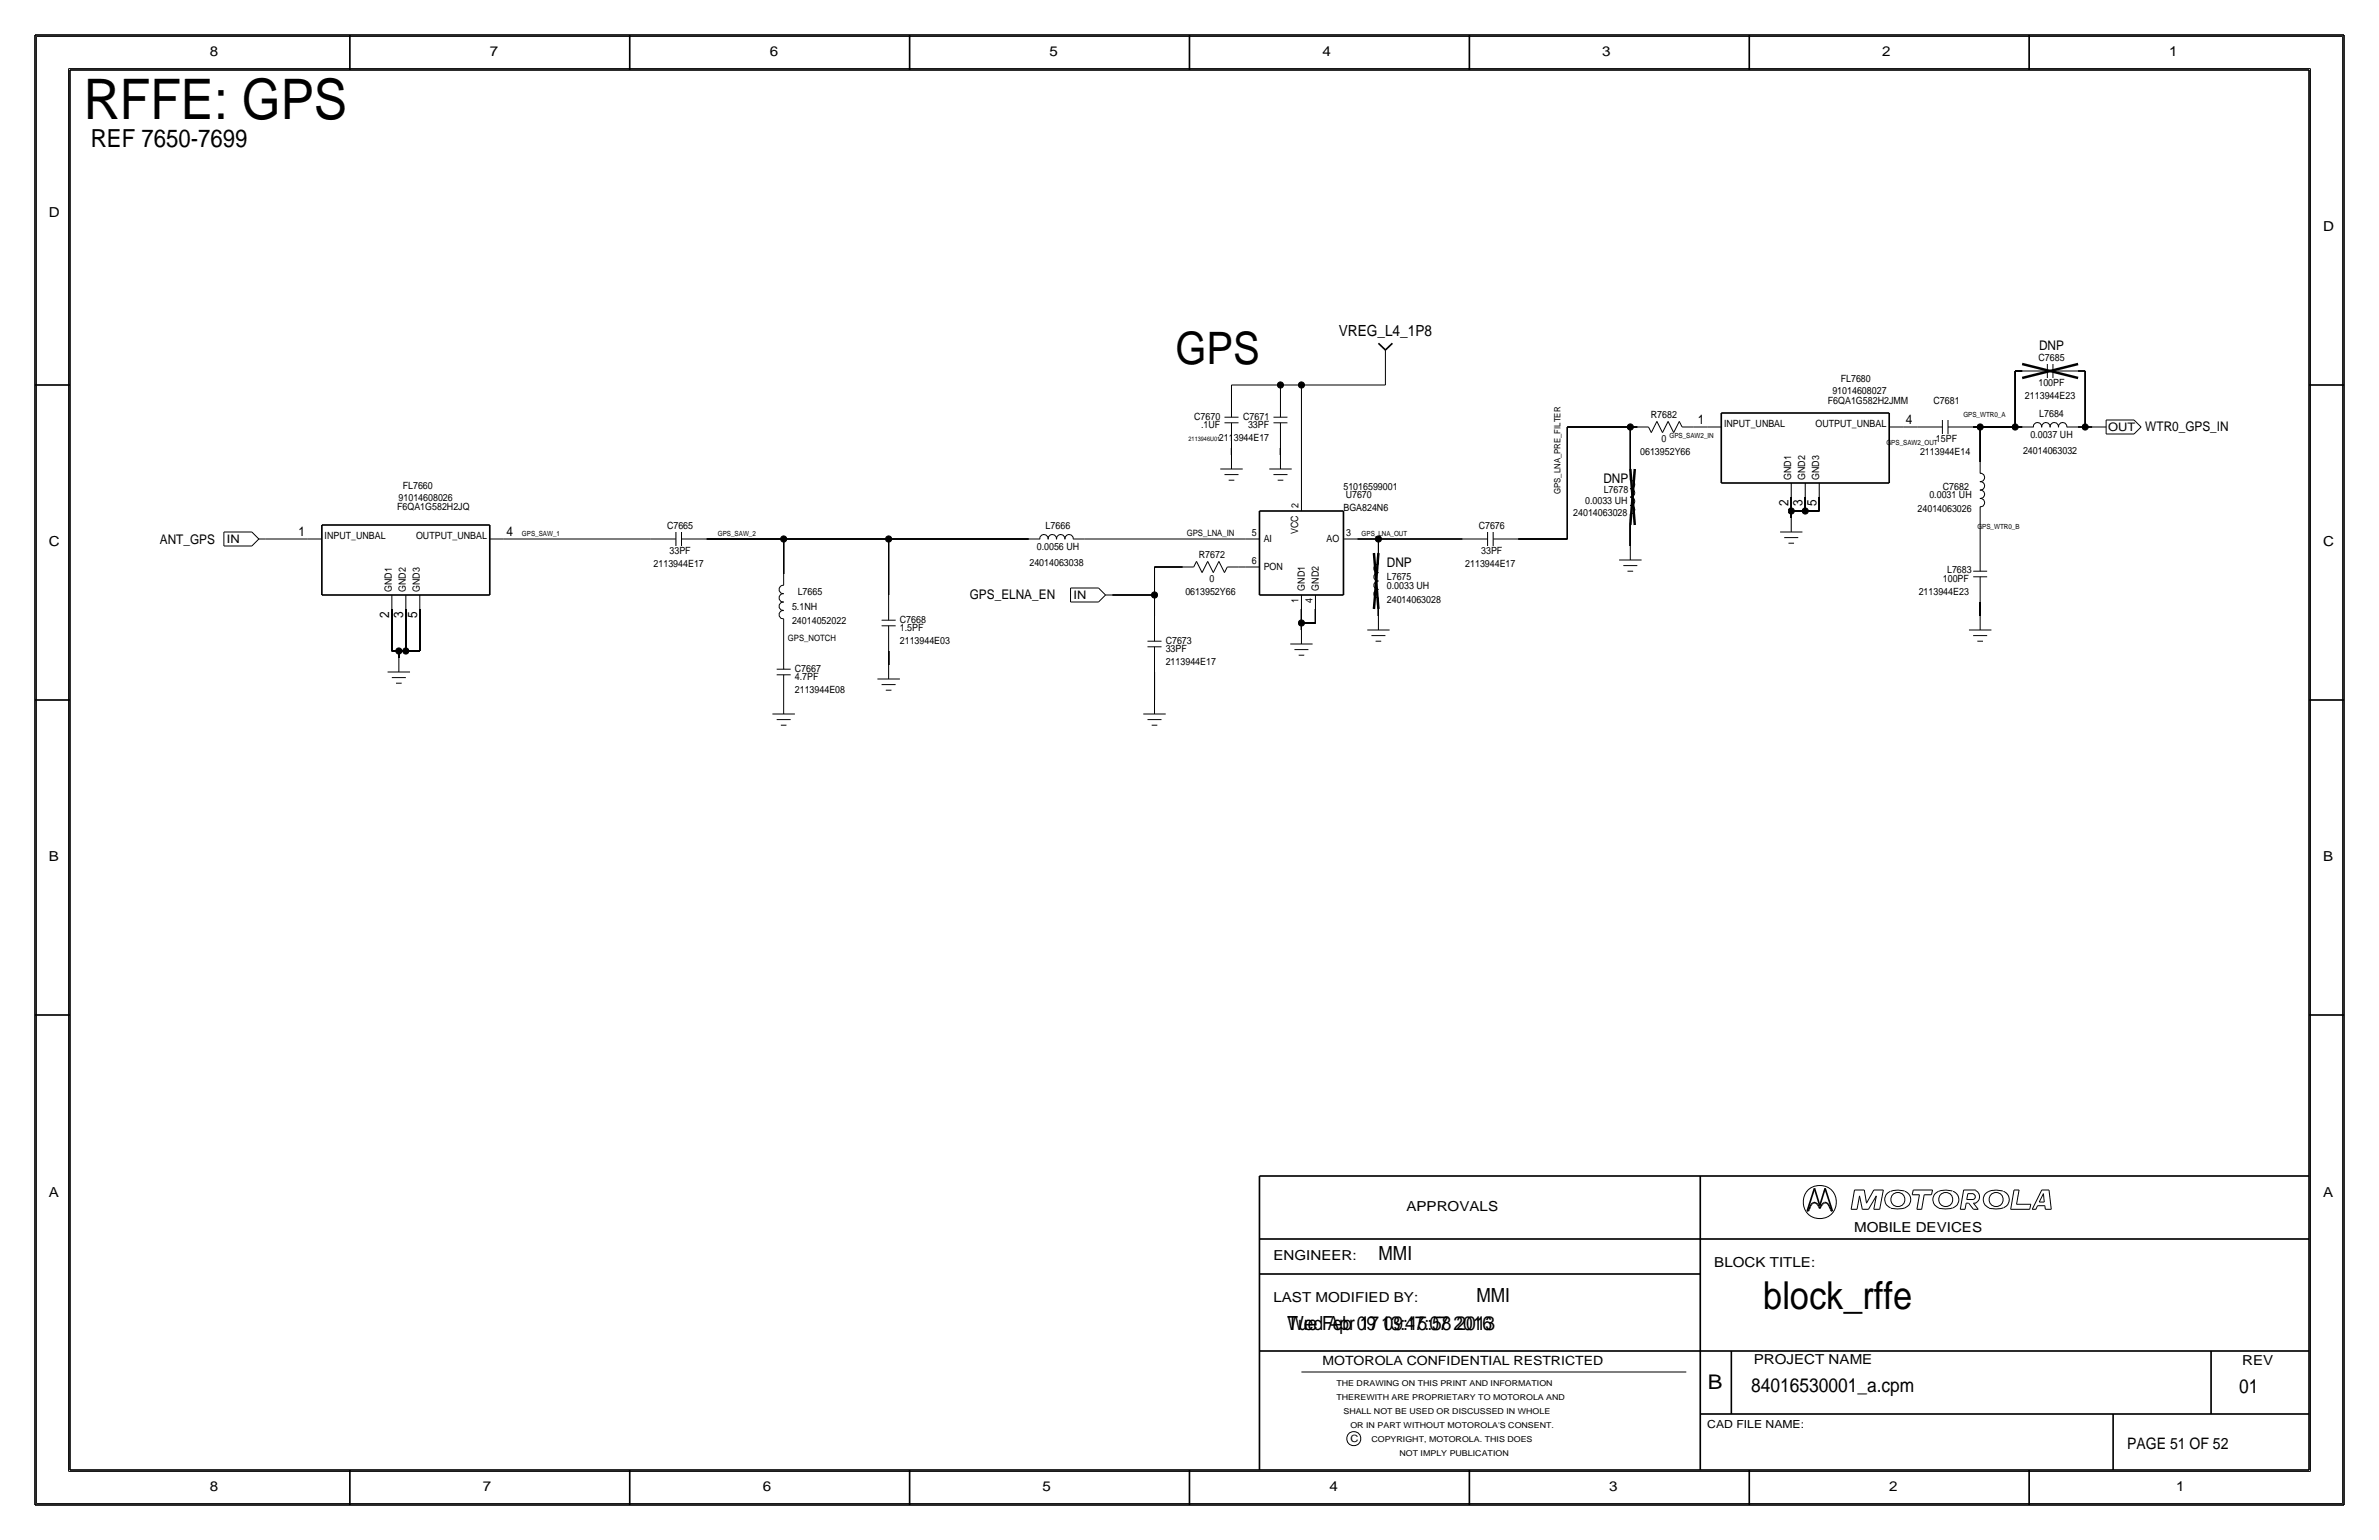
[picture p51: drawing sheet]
<svg xmlns="http://www.w3.org/2000/svg" width="432mm" height="279mm" viewBox="0 0 432 279" stroke-linecap="round" stroke-linejoin="round" font-family="sans-serif">
<defs><g id="words">
<text font-size="10.1" x="15.2" y="21.6">RFFE: GPS</text>
<text font-size="8.1" x="213.4" y="66">GPS</text>
<text font-size="7" x="320" y="237.5">block_rffe</text>
<text font-size="4.5" x="16.5" y="26.7">REF 7650-7699</text>
<text font-size="3.7" x="310" y="252.1">B</text>
<g font-size="3.5">
<text x="250.2" y="228.6">MMI</text>
<text x="268" y="236.2">MMI</text>
<text x="233.7" y="241.3">Tue Feb 09 13:47:07 2016</text>
<text x="233.7" y="241.3">Wed Apr 17 09:15:58 2013</text>
<text x="317.9" y="252.6">84016530001_a.cpm</text>
<text x="406.4" y="252.7">01</text>
</g>
<text font-size="2.9" x="386.1" y="262.9">PAGE 51 OF 52</text>
<text font-size="2.8" x="243" y="61">VREG_L4_1P8</text>
<g font-size="2.5">
<text x="38.1" y="10.2">8</text>
<text x="88.9" y="10.2">7</text>
<text x="139.7" y="10.2">6</text>
<text x="190.5" y="10.2">5</text>
<text x="240" y="10.2">4</text>
<text x="290.8" y="10.2">3</text>
<text x="341.6" y="10.2">2</text>
<text x="393.7" y="10.2">1</text>
<text x="8.9" y="39.4">D</text>
<text x="421.6" y="41.9">D</text>
<text x="8.9" y="99.1">C</text>
<text x="421.6" y="99.1">C</text>
<text x="8.9" y="156.2">B</text>
<text x="421.6" y="156.2">B</text>
<text x="8.9" y="217.2">A</text>
<text x="255.3" y="219.7">APPROVALS</text>
<text x="421.6" y="217.2">A</text>
<text x="336.5" y="223.5">MOBILE DEVICES</text>
<text x="231.1" y="228.6">ENGINEER:</text>
<text x="311.1" y="229.9">BLOCK TITLE:</text>
<text x="231.1" y="236.2">LAST MODIFIED BY:</text>
<text x="318.3" y="247.5">PROJECT NAME</text>
<text x="407" y="247.6">REV</text>
<text x="38.1" y="270.5">8</text>
<text x="87.6" y="270.5">7</text>
<text x="138.4" y="270.5">6</text>
<text x="189.2" y="270.5">5</text>
<text x="241.3" y="270.5">4</text>
<text x="292.1" y="270.5">3</text>
<text x="342.9" y="270.5">2</text>
<text x="395" y="270.5">1</text>
</g>
<g font-size="2.4">
<text x="370.1" y="63.5">DNP</text>
<text x="308.2" y="77">1</text>
<text x="345.9" y="77">4</text>
<text x="389.4" y="78.2">WTR0_GPS_IN</text>
<text x="291" y="87.6">DNP</text>
<text x="324.6" y="91.9" transform="rotate(-90 324.6 91.9)">2</text>
<text x="327.2" y="91.9" transform="rotate(-90 327.2 91.9)">3</text>
<text x="329.7" y="91.9" transform="rotate(-90 329.7 91.9)">5</text>
<text x="29" y="98.7">ANT_GPS</text>
<text x="54.2" y="97.3">1</text>
<text x="91.9" y="97.3">4</text>
<text x="251.7" y="102.9">DNP</text>
<text x="70.6" y="112.2" transform="rotate(-90 70.6 112.2)">2</text>
<text x="73.2" y="112.2" transform="rotate(-90 73.2 112.2)">3</text>
<text x="75.7" y="112.2" transform="rotate(-90 75.7 112.2)">5</text>
<text x="176" y="108.7">GPS_ELNA_EN</text>
</g>
<text font-size="2.3" x="240" y="247.6">MOTOROLA CONFIDENTIAL RESTRICTED</text>
<g font-size="2.1">
<text x="382.6" y="78.3">OUT</text>
<text x="41.2" y="98.5">IN</text>
<text x="194.9" y="108.7">IN</text>
</g>
<text font-size="2" x="309.9" y="259.1">CAD FILE NAME:</text>
<g font-size="1.8">
<text x="370" y="65.5">C7685</text>
<text x="332.6" y="71.4">91014608027</text>
<text x="334.1" y="69.3">FL7680</text>
<text x="370" y="70.1">100PF</text>
<text x="216.7" y="76.2">C7670</text>
<text x="218" y="77.7">.1UF</text>
<text x="225.6" y="76.2">C7671</text>
<text x="226.5" y="77.7">33PF</text>
<text x="299.6" y="75.8">R7682</text>
<text x="312.9" y="77.5">INPUT_UNBAL</text>
<text x="329.5" y="77.5">OUTPUT_UNBAL</text>
<text x="331.8" y="73.3">F6QA1G582H2JMM</text>
<text x="350.9" y="73.4">C7681</text>
<text x="367.5" y="72.4">2113944E23</text>
<text x="370.1" y="75.7">L7684</text>
<text x="221.2" y="80">2113944E17</text>
<text x="297.7" y="82.5">0613952Y66</text>
<text x="301.6" y="80.1">0</text>
<text x="348.5" y="82.5">2113944E14</text>
<text x="351.4" y="80.3">15PF</text>
<text x="367.2" y="82.3">24014063032</text>
<text x="368.5" y="79.5">0.0037 UH</text>
<text x="73.1" y="88.8">FL7660</text>
<text x="243.8" y="88.8">51016599001</text>
<text x="291.1" y="89.4">L7678</text>
<text x="325.1" y="87.1" transform="rotate(-90 325.1 87.1)">GND1</text>
<text x="327.7" y="87.1" transform="rotate(-90 327.7 87.1)">GND2</text>
<text x="330.2" y="87.1" transform="rotate(-90 330.2 87.1)">GND3</text>
<text x="352.6" y="88.9">C7682</text>
<text x="72.1" y="92.5">F6QA1G582H2JQ</text>
<text x="72.3" y="91">91014608026</text>
<text x="235.7" y="92.2" transform="rotate(-90 235.7 92.2)">2</text>
<text x="243.8" y="92.7">BGA824N6</text>
<text x="244.2" y="90.4">U7670</text>
<text x="285.6" y="93.7">24014063028</text>
<text x="287.7" y="91.4">0.0033 UH</text>
<text x="348" y="93">24014063026</text>
<text x="350.2" y="90.4">0.0031 UH</text>
<text x="58.9" y="97.8">INPUT_UNBAL</text>
<text x="75.5" y="97.8">OUTPUT_UNBAL</text>
<text x="121.1" y="96">C7665</text>
<text x="121.5" y="100.6">33PF</text>
<text x="188.2" y="99.8">0.0056 UH</text>
<text x="189.8" y="96.1">L7666</text>
<text x="217.6" y="101.2">R7672</text>
<text x="227.2" y="97.3">5</text>
<text x="229.4" y="98.4">AI</text>
<text x="235.6" y="96.9" transform="rotate(-90 235.6 96.9)">VCC</text>
<text x="240.8" y="98.4">AO</text>
<text x="244.3" y="97.3">3</text>
<text x="268.4" y="96">C7676</text>
<text x="268.8" y="100.6">33PF</text>
<text x="71.1" y="107.4" transform="rotate(-90 71.1 107.4)">GND1</text>
<text x="73.7" y="107.4" transform="rotate(-90 73.7 107.4)">GND2</text>
<text x="76.2" y="107.4" transform="rotate(-90 76.2 107.4)">GND3</text>
<text x="118.6" y="102.9">2113944E17</text>
<text x="144.8" y="107.9">L7665</text>
<text x="186.8" y="102.6">24014063038</text>
<text x="215.1" y="108">0613952Y66</text>
<text x="219.5" y="105.5">0</text>
<text x="227.2" y="102.4">6</text>
<text x="229.4" y="103.5">PON</text>
<text x="236.8" y="107.2" transform="rotate(-90 236.8 107.2)">GND1</text>
<text x="239.4" y="107.2" transform="rotate(-90 239.4 107.2)">GND2</text>
<text x="251.7" y="106.9">0.0033 UH</text>
<text x="251.7" y="105.2">L7675</text>
<text x="265.9" y="102.9">2113944E17</text>
<text x="348.2" y="107.9">2113944E23</text>
<text x="352.6" y="105.7">100PF</text>
<text x="353.4" y="103.9">L7683</text>
<text x="143.8" y="110.7">5.1NH</text>
<text x="143.8" y="113.3">24014052022</text>
<text x="163.3" y="113">C7668</text>
<text x="235.7" y="109.4" transform="rotate(-90 235.7 109.4)">1</text>
<text x="238.3" y="109.4" transform="rotate(-90 238.3 109.4)">4</text>
<text x="251.7" y="109.5">24014063028</text>
<text x="163.3" y="114.6">1.5PF</text>
<text x="163.3" y="116.8">2113944E03</text>
<text x="211.6" y="118.4">33PF</text>
<text x="211.6" y="116.8">C7673</text>
<text x="144.3" y="125.7">2113944E08</text>
<text x="144.3" y="123.4">4.7PF</text>
<text x="144.3" y="121.9">C7667</text>
<text x="211.6" y="120.6">2113944E17</text>
<text x="245.1" y="261.6">C</text>
</g>
<g font-size="1.6">
<text x="283.3" y="89.6" transform="rotate(-90 283.3 89.6)">GPS_LNA_PRE_FILTER</text>
<text x="215.4" y="97.3">GPS_LNA_IN</text>
<text x="143" y="116.3">GPS_NOTCH</text>
</g>
<g font-size="1.5">
<text x="242.6" y="251.5">THE DRAWING ON THIS PRINT AND INFORMATION</text>
<text x="242.6" y="254">THEREWITH ARE PROPRIETARY TO MOTOROLA AND</text>
<text x="243.8" y="256.5">SHALL NOT BE USED OR DISCUSSED IN WHOLE</text>
<text x="245.1" y="259.1">OR IN PART WITHOUT MOTOROLA'S CONSENT.</text>
<text x="248.9" y="261.6">COPYRIGHT, MOTOROLA. THIS DOES</text>
<text x="254" y="264.2">NOT IMPLY PUBLICATION</text>
</g>
<g font-size="1.3">
<text x="356.4" y="75.7">GPS_WTR0_A</text>
<text x="303" y="79.5">GPS_SAW2_IN</text>
<text x="342.4" y="80.8">GPS_SAW2_OUT</text>
<text x="94.7" y="97.3">GPS_SAW_1</text>
<text x="130.3" y="97.3">GPS_SAW_2</text>
<text x="247.1" y="97.3">GPS_LNA_OUT</text>
<text x="358.9" y="96">GPS_WTR0_B</text>
</g>
<text font-size="1.1" x="215.7" y="80">2113946U01</text>
</g></defs>
<!-- layer: Nets -->
<g fill="none" stroke="#000" stroke-width=".18">
<path d="M223.5 69.8v1.3zM223.5 69.8h8.9zM232.4 69.8v1.3zM232.4 69.8h3.8zM236.2 69.8v20.4zM236.2 69.8h15.3zM251.5 66v3.9zM284.5 77.5h11.4zM284.5 77.5v20.3zM295.9 77.5v7.6zM295.9 77.5h1.3zM307.3 77.5h2.6z"/>
<path d="M345.4 77.5h2.6zM358.1 77.5h1.3zM359.4 77.5v6.3zM359.4 77.5h6.4zM365.8 77.5h1.2zM365.8 67.3v10.2zM365.8 67.3h1.2zM377.2 67.3h1.3zM377.2 77.5h1.3zM378.5 77.5h1.2zM378.5 67.3v10.2zM48.3 97.8h7.6z"/>
<path d="M91.4 97.8h26.7zM128.3 97.8h13.9zM142.2 97.8v6.3zM142.2 97.8h19.1zM161.3 97.8v10.2zM161.3 97.8h25.4zM196.8 97.8h29.3zM223.5 81.3v1.2zM232.4 81.3v1.2zM246.4 97.8h3.8zM250.2 97.8v2.5zM250.2 97.8h15.2z"/>
<path d="M275.6 97.8h8.9zM295.9 95.3v3.8zM325.1 92.7v1.3zM325.1 90.2v2.5zM325.1 92.7h2.6zM327.7 90.2v2.5zM327.7 92.7h2.5zM330.2 90.2v2.5zM359.4 94v5.1zM71.1 118.1h1.3zM71.1 110.5v7.6zM72.4 118.1v1.3z"/>
<path d="M72.4 118.1h1.3zM73.7 118.1h2.5zM73.7 110.5v7.6zM76.2 110.5v7.6zM142.2 114.3v2.5zM161.3 118.1v2.6zM201.9 107.9h7.7zM209.5 102.9h5.1zM209.5 108v3.8zM209.5 102.9v5zM224.8 102.9h1.3zM236.2 113v1.3z"/>
<path d="M236.2 110.5v2.5zM236.2 113h2.6zM238.8 110.5v2.5zM250.2 110.5v1.3zM359.4 109.2v2.6zM209.5 121.9v5.1z"/>
</g>
<g fill="#000" stroke="#000" stroke-width=".18">
<circle cx="232.4" cy="69.8" r=".56"/>
<circle cx="236.2" cy="69.8" r=".56"/>
<circle cx="295.9" cy="77.5" r=".56"/>
<circle cx="359.4" cy="77.5" r=".56"/>
<circle cx="365.8" cy="77.5" r=".56"/>
<circle cx="378.5" cy="77.5" r=".56"/>
<circle cx="142.2" cy="97.8" r=".56"/>
<circle cx="161.3" cy="97.8" r=".56"/>
<circle cx="250.2" cy="97.8" r=".56"/>
<circle cx="325.1" cy="92.7" r=".56"/>
<circle cx="327.7" cy="92.7" r=".56"/>
<circle cx="72.4" cy="118.1" r=".56"/>
<circle cx="73.7" cy="118.1" r=".56"/>
<circle cx="209.5" cy="107.9" r=".56"/>
<circle cx="236.2" cy="113" r=".56"/>
</g>
<!-- layer: Components -->
<g fill="none" stroke="#000" stroke-width=".18">
<path d="M222.2 75.7h2.6zM222.3 76.7h2.5zM223.5 76.7v4.6zM223.5 71.1v4.6zM231.1 75.7h2.6zM231.1 76.7h2.6zM232.4 76.7v4.6zM232.4 71.1v4.6zM251.5 63.5v2.5zM297.2 77.5h2zM299.2 77.5l.5 1zM300.7 76.5l-1 2z"/>
<path d="M300.7 76.5l1.1 2zM302.8 76.5l1 2zM302.8 76.5l-1 2zM304.8 76.5l-1 2zM304.8 76.5l.5 1zM305.3 77.5h2zM309.9 77.5h2.5zM342.9 77.5h2.5zM348 77.5h4.6zM352.6 76.2v2.5zM353.6 77.5h4.5zM353.6 76.2v2.5z"/>
<path d="M367 67.3h4.6zM367 77.5h2.1zM369.1 77.5a.75 .75 0 0 1 .7-.8 .75 .75 0 0 1 .7 .8M370.6 77.5a.75 .75 0 0 1 .7-.8 .75 .75 0 0 1 .8 .8M371.6 66v2.6zM372.1 77.5a.75 .75 0 0 1 .7-.8 .75 .75 0 0 1 .8 .8M372.6 67.3h4.6zM372.6 66v2.6zM373.6 77.5a.75 .75 0 0 1 .8-.8 .75 .75 0 0 1 .7 .8M375.2 77.5h2zM379.7 77.5h2.6zM382.3 76.2h5z"/>
<path d="M382.3 78.7h5zM382.3 76.2v2.5zM387.3 76.2l1.3 1.3zM388.6 77.5l-1.3 1.2zM40.6 96.5h5.1zM40.6 96.5v2.6zM40.6 99.1h5.1zM45.7 96.5l1.3 1.3zM47 97.8l-1.3 1.3zM47 97.8h1.3zM55.9 97.8h2.5zM88.9 97.8h2.5z"/>
<path d="M118.1 97.8h4.6zM122.7 96.5v2.6zM123.7 97.8h4.6zM123.7 96.5v2.6zM186.7 97.8h2zM188.7 97.8a.75 .75 0 0 1 .8-.8 .75 .75 0 0 1 .7 .8M190.2 97.8a.75 .75 0 0 1 .8-.8 .75 .75 0 0 1 .7 .8M191.8 97.8a.75 .75 0 0 1 .7-.8 .75 .75 0 0 1 .7 .8M193.3 97.8a.75 .75 0 0 1 .7-.8 .75 .75 0 0 1 .8 .8M194.8 97.8h2zM221.5 85.1h4.1zM222.3 86.1h2.5z"/>
<path d="M223 87.1h1zM223.5 82.6v2.5zM226.1 97.8h2.5zM230.4 85.1h4zM231.1 86.1h2.6zM231.9 87.1h1zM232.4 82.6v2.5zM236.2 90.2v2.5zM243.8 97.8h2.6zM265.4 97.8h4.6zM270 96.5v2.6zM271 97.8h4.6z"/>
<path d="M271 96.5v2.6zM295.9 87.2a.75 .75 0 0 1 .8 .7 .75 .75 0 0 1-.8 .7M295.9 90.2a.75 .75 0 0 1 .8 .8 .75 .75 0 0 1-.8 .7M295.9 91.7a.75 .75 0 0 1 .8 .8 .75 .75 0 0 1-.8 .7M295.9 88.7a.75 .75 0 0 1 .8 .7 .75 .75 0 0 1-.8 .8M295.9 93.2v2zM295.9 85.1v2zM295.9 99.1v2.5zM323.1 96.5h4.1zM323.8 97.5h2.6zM324.6 98.6h1zM325.1 87.6v2.6z"/>
<path d="M325.1 94v2.5zM327.7 87.6v2.6zM330.2 87.6v2.6zM359.4 85.9a.75 .75 0 0 1 .8 .7 .75 .75 0 0 1-.8 .8M359.4 89a.75 .75 0 0 1 .8 .7 .75 .75 0 0 1-.8 .7M359.4 90.5a.75 .75 0 0 1 .8 .7 .75 .75 0 0 1-.8 .7M359.4 87.4a.75 .75 0 0 1 .8 .8 .75 .75 0 0 1-.8 .7M359.4 91.9v2.1zM359.4 83.8v2.1zM359.4 99.1v4.5zM71.1 107.9v2.6zM72.4 119.4v2.5z"/>
<path d="M73.7 107.9v2.6zM76.2 107.9v2.6zM142.2 112.3v2zM142.2 104.1v2.1zM142.2 116.8v4.6zM142.2 106.2a.74 .74 0 0 0-.8 .8 .74 .74 0 0 0 .8 .7M142.2 109.3a.74 .74 0 0 0-.8 .7 .74 .74 0 0 0 .8 .7M142.2 110.8a.74 .74 0 0 0-.8 .7 .74 .74 0 0 0 .8 .8M142.2 107.7a.74 .74 0 0 0-.8 .8 .74 .74 0 0 0 .8 .7M160 113.5h2.6zM160 112.5h2.6zM161.3 113.5v4.6z"/>
<path d="M161.3 107.9v4.6zM194.3 106.7h5.1zM194.3 106.7v2.5zM194.3 109.2h5.1zM199.4 106.7l1.3 1.2zM200.7 107.9l-1.3 1.3zM200.7 107.9h1.2zM208.3 116.3h2.5zM208.3 117.3h2.5zM209.5 117.3v4.6zM209.5 111.8v4.5zM214.6 102.9h2.1z"/>
<path d="M217.2 101.9l-.5 1zM217.2 101.9l1 2zM219.2 101.9l-1 2zM219.2 101.9l1 2zM221.2 101.9l-1 2zM221.2 101.9l1 2zM222.8 102.9l-.6 1zM222.8 102.9h2zM226.1 102.9h2.5zM234.2 116.8h4.1zM235 117.9h2.5zM235.7 118.9h1z"/>
<path d="M236.2 107.9v2.6zM236.2 114.3v2.5zM238.8 107.9v2.6zM248.2 114.3h4zM248.9 115.3h2.6zM249.7 116.3h1zM250.2 108.5v2zM250.2 100.3v2.1zM250.2 111.8v2.5zM250.2 102.4a.74 .74 0 0 0-.8 .7 .74 .74 0 0 0 .8 .8M250.2 105.5a.74 .74 0 0 0-.8 .7 .74 .74 0 0 0 .8 .7M250.2 107a.74 .74 0 0 0-.8 .7 .74 .74 0 0 0 .8 .8"/>
<path d="M250.2 103.9a.74 .74 0 0 0-.8 .8 .74 .74 0 0 0 .8 .7M293.9 101.6h4zM294.6 102.6h2.6zM295.4 103.6h1zM357.4 114.3h4zM358.1 103.6h2.6zM358.1 104.6h2.6zM358.1 115.3h2.6zM358.9 116.3h1zM359.4 104.6v4.6zM359.4 111.8v2.5zM70.4 121.9h4z"/>
<path d="M71.1 122.9h2.6zM71.9 124h1zM140.2 129.5h4.1zM141 122.4h2.5zM141 121.4h2.5zM141 130.6h2.5zM141.7 131.6h1zM142.2 122.4v4.6zM142.2 127v2.5zM159.3 123.2h4zM160 124.2h2.6zM160.8 125.2h1z"/>
<path d="M161.3 120.6v2.6zM207.5 129.5h4.1zM208.3 130.6h2.5zM209 131.6h1.1zM209.5 127v2.5z"/>
</g>
<g fill="none" stroke="#000" stroke-width=".3">
<path d="M250.2 62.3l1.3 1.2zM251.5 63.5l1.2-1.2zM312.4 74.9v12.7zM312.4 74.9h30.5zM342.9 74.9v12.7zM58.4 95.2h30.5zM58.4 95.2v12.7zM88.9 95.2v12.8zM228.6 92.7h15.2zM228.6 92.7v15.2zM243.8 92.7v15.2zM312.4 87.6h30.5z"/>
<path d="M58.4 107.9h30.5zM228.6 107.9h15.2z"/>
</g>
<path d="M367 68.6l10.2-2.6zM367 66l10.2 2.6zM295.9 85.1l.8 10.2zM296.7 85.1l-.8 10.1zM249.4 100.3l.8 10.2zM250.2 100.3l-.8 10.2z" fill="none" stroke="#000" stroke-width=".45"/>
<!-- layer: Page Border and Title Block -->
<g fill="none" stroke="#000" stroke-width=".3">
<path d="M6.3 6.4v266.7zM6.4 6.4h419zM12.7 12.7h406.4zM12.7 12.7v254zM63.5 6.4v6.3zM114.3 6.4v6.3zM165.1 6.4v6.3zM215.9 6.3v6.4zM266.7 6.4v6.3zM317.5 6.4v6.3zM368.3 6.4v6.3zM419.1 12.7v254z"/>
<path d="M425.4 6.4v266.7zM6.3 69.8h6.4zM419.1 69.8h6.3zM6.3 127h6.4zM419.1 127h6.3zM6.3 184.1h6.4zM419.1 184.1h6.3zM228.6 213.4v53.3zM228.6 213.4h190.5zM308.6 213.4v53.3zM328 219.7h.2zM328.4 219.4l-.2 .3z"/>
<path d="M328.6 218.8l-.2 .6zM328.8 218.5l-.2 .3zM329 218.3l.2-.1zM329 218.3l-.2 .2zM329.2 218.2h.2zM329.3 215.6l-1.3 4.1zM329.3 215.6l1 3.1zM329.4 218.2l.2 .1zM329.6 218.3l.3 .2zM329.9 218.5l.2 .3zM330.1 218.8l.2 .5zM330.5 218.8l-.2 .5z"/>
<path d="M330.8 218.5l-.3 .3zM331 218.3l-.2 .2zM331 218.3l.2-.1zM331.2 218.2h.2zM331.3 215.6l1.3 4.1zM331.3 215.6l-1 3.1zM331.4 218.2l.2 .1zM331.6 218.3l.2 .2zM331.8 218.5l.2 .3zM332 218.8l.3 .6zM332.3 219.4l.1 .3zM332.4 219.7h.2z"/>
<path d="M228.6 231.1h80zM228.6 224.8h190.5zM228.6 245.1h190.5zM308.6 256.5h110.5zM314.2 245.1v11.4zM383.5 256.5v10.2zM401.3 245.1v11.4zM6.4 273h419zM12.7 266.7h406.4zM63.5 266.7v6.4zM114.3 266.7v6.4zM165.1 266.7v6.4z"/>
<path d="M215.9 266.7v6.3zM266.7 266.7v6.4zM317.5 266.7v6.4zM368.3 266.7v6.4z"/>
</g>
<g fill="none" stroke="#000" stroke-width=".18">
<path d="M6.6 6.6h418.6zM6.6 6.6v266.2zM12.4 12.4v254.6zM12.4 12.4h407zM419.4 12.4v254.6zM425.2 6.6v266.2zM336 219.4h1.1zM336.6 215.9h1.8zM336.6 215.9l-.6 3.5zM337.5 217l-.4 2.4zM337.5 217l.5 2.4zM338 219.4h1.1z"/>
<path d="M338.4 215.9l.4 2.4zM340.1 219.4h1.1zM340.1 215.9h1.7zM340.1 215.9l-1.3 2.4zM340.6 217l-1.5 2.4zM340.6 217l-.5 2.4zM341.8 215.9l-.6 3.5zM343.1 216.2a1.6 1.6 0 0 0-1 1.5 1.6 1.6 0 0 0 1.1 1.5M345.7 216.1h-.2a4 4 0 0 0-2.3 .1M345.7 216.2a1.59 1.59 0 0 1 1.1 1.5 1.59 1.59 0 0 1-1.1 1.5 5.1 5.1 0 0 1-2.5 0M347.1 216.8h1.3zM347.3 215.9l-.2 .9z"/>
<path d="M347.3 215.9h3.5zM347.9 219.4h.9zM348.4 216.8l-.5 2.6zM349.2 216.8l-.4 2.6zM349.2 216.8h1.4zM350.8 215.9l-.2 .9zM354.4 216.1a3.1 3.1 0 0 0-3.3 .7 1.62 1.62 0 0 0 .8 2.4M354.4 219.2a5.1 5.1 0 0 1-2.5 0M354.5 216.2a1.59 1.59 0 0 1 1 1.5 1.59 1.59 0 0 1-1 1.5M355.8 219.4h.9zM356.4 215.9l-.6 3.5zM356.4 215.9h2.2z"/>
<path d="M356.9 218.3l-.2 1.1zM356.9 218.3h.4zM357 217.6h1.2zM357.2 216.6l-.2 1zM357.2 216.6h1zM357.3 218.3l.9 1.1zM358.1 216.7a.5 .5 0 0 1 .4 .4 .5 .5 0 0 1-.4 .5M358.2 219.4h.9zM358.2 218.3l.9 1.1zM358.2 218.3h.4zM358.5 216a1.24 1.24 0 0 1 .8 1.1 1.24 1.24 0 0 1-.8 1.2M363.5 216.1a3.1 3.1 0 0 0-3.3 .7 1.62 1.62 0 0 0 .8 2.4"/>
<path d="M363.6 219.2a5.1 5.1 0 0 1-2.6 0M363.6 216.2a1.59 1.59 0 0 1 1.1 1.5 1.59 1.59 0 0 1-1.1 1.5M364.9 219.4h3.5zM365.6 215.9l-.7 3.5zM365.6 215.9h.9zM366 218.5h2.6zM366.5 215.9l-.5 2.6zM368.6 218.5l-.2 .9zM368.9 219.4h.6zM369.8 218.7h1.3zM369.8 218.7l-.3 .7zM370.1 218.1h.9z"/>
<path d="M370.6 215.9l-1.7 3.5zM370.6 215.9h1.3zM370.9 216.6l-.8 1.5zM370.9 216.6l.1 1.5zM371.1 218.7l.1 .7zM371.2 219.4h1.1zM371.9 215.9l.4 3.5zM236.2 248.9h69.9zM6.6 272.8h418.6zM12.4 267h407z"/>
<circle cx="330.3" cy="218.1" r="3"/>
<circle cx="344.5" cy="217.6" r="1.28"/>
<circle cx="353.2" cy="217.6" r="1.28"/>
<circle cx="362.3" cy="217.6" r="1.28"/>
<circle cx="245.7" cy="261" r="1.28"/>
</g>
<use href="#words"/>
</svg>
